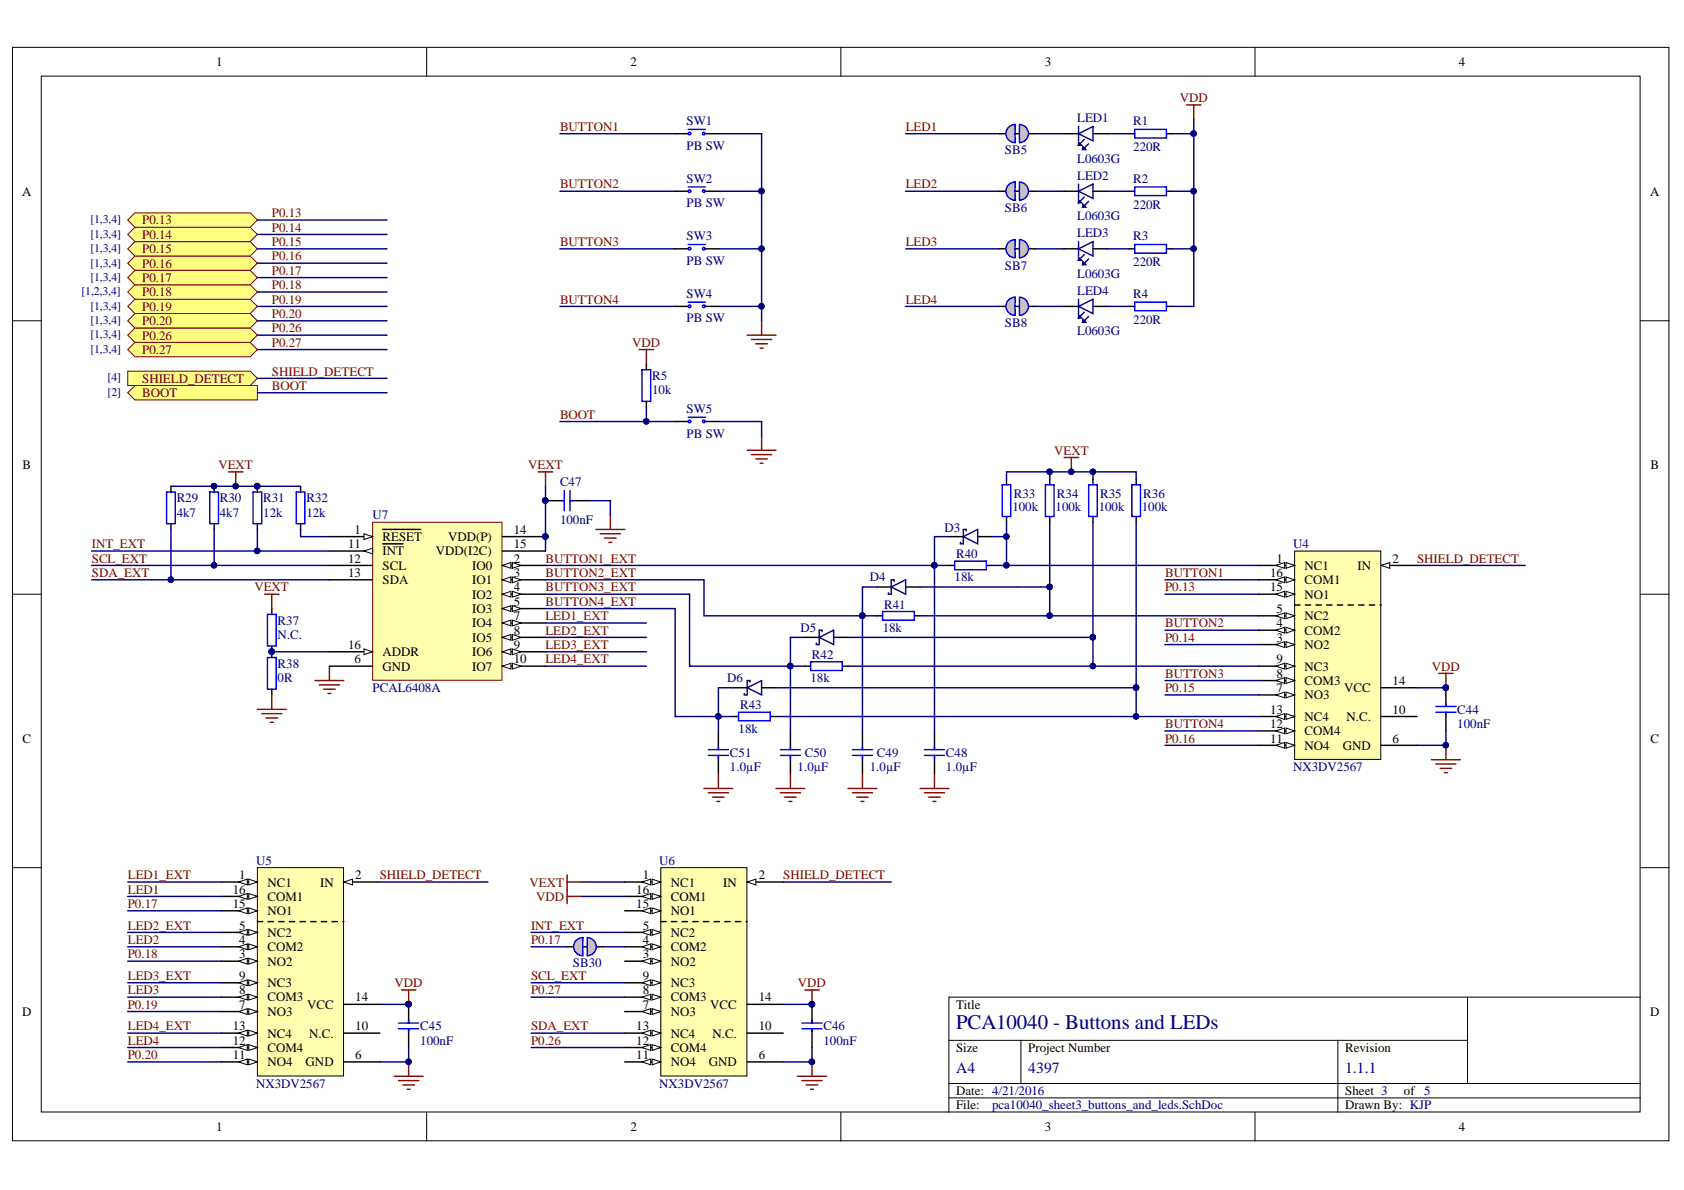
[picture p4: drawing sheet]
<svg xmlns="http://www.w3.org/2000/svg" width="297mm" height="210mm" viewBox="0 0 297 210" stroke-linecap="round" stroke-linejoin="round" font-family="sans-serif">
<defs><g id="words">
<text font-size="3.7" fill="#000080" x="168.6" y="181.4">PCA10040 - Buttons and LEDs</text>
<g font-size="2.7" fill="#000080">
<text x="168.6" y="189.2">A4</text>
<text x="181.4" y="189.2">4397</text>
<text x="237.3" y="189.2">1.1.1</text>
</g>
<g font-size="2.3">
<text x="38.1" y="11.7">1</text>
<text x="111.2" y="11.7">2</text>
<text x="184.3" y="11.7">3</text>
<text x="257.3" y="11.7">4</text>
<text x="3.9" y="34.5">A</text>
<text x="291.1" y="34.5">A</text>
<text x="4" y="82.8">B</text>
<text x="291.1" y="82.8">B</text>
<text x="62.5" y="94.2">1</text>
<text x="67.5" y="95.4">RESET</text>
<text x="79" y="95.4">VDD(P)</text>
<text x="90.6" y="94.2">14</text>
<text x="61.4" y="101.8">13</text>
<text x="61.4" y="99.2">12</text>
<text x="61.4" y="96.7">11</text>
<text x="67.5" y="100.5">SCL</text>
<text x="67.5" y="98">INT</text>
<text x="76.9" y="98">VDD(I2C)</text>
<text x="83.3" y="100.5">IO0</text>
<text x="90.6" y="96.7">15</text>
<text x="90.6" y="101.8">3</text>
<text x="90.6" y="99.2">2</text>
<text x="224" y="101.8">16</text>
<text x="225.2" y="99.2">1</text>
<text x="230.1" y="100.5">NC1</text>
<text x="239.4" y="100.5">IN</text>
<text x="245.6" y="99.2">2</text>
<text x="67.5" y="103.1">SDA</text>
<text x="83.3" y="105.6">IO2</text>
<text x="83.3" y="103.1">IO1</text>
<text x="90.6" y="106.9">5</text>
<text x="90.6" y="104.3">4</text>
<text x="224" y="104.3">15</text>
<text x="230.1" y="105.6">NO1</text>
<text x="230.1" y="103.1">COM1</text>
<text x="83.3" y="108.1">IO3</text>
<text x="83.3" y="113.2">IO5</text>
<text x="83.3" y="110.7">IO4</text>
<text x="90.6" y="111.9">8</text>
<text x="90.6" y="109.4">7</text>
<text x="225.2" y="113.2">3</text>
<text x="225.2" y="110.7">4</text>
<text x="225.2" y="108.1">5</text>
<text x="230.1" y="111.9">COM2</text>
<text x="230.1" y="109.4">NC2</text>
<text x="61.4" y="114.5">16</text>
<text x="62.5" y="117">6</text>
<text x="67.5" y="115.7">ADDR</text>
<text x="67.5" y="118.3">GND</text>
<text x="83.3" y="118.3">IO7</text>
<text x="83.3" y="115.7">IO6</text>
<text x="90.6" y="117">10</text>
<text x="90.6" y="114.5">9</text>
<text x="225.2" y="119.5">8</text>
<text x="225.2" y="117">9</text>
<text x="230.1" y="114.5">NO2</text>
<text x="230.1" y="118.3">NC3</text>
<text x="224" y="125.9">13</text>
<text x="225.2" y="122.1">7</text>
<text x="230.1" y="123.3">NO3</text>
<text x="230.1" y="120.8">COM3</text>
<text x="237.1" y="122.1">VCC</text>
<text x="245.6" y="125.9">10</text>
<text x="245.6" y="120.8">14</text>
<text x="4" y="131">C</text>
<text x="224" y="131">11</text>
<text x="224" y="128.4">12</text>
<text x="230.1" y="129.7">COM4</text>
<text x="230.1" y="127.1">NC4</text>
<text x="237.5" y="127.1">N.C.</text>
<text x="245.6" y="131">6</text>
<text x="291.1" y="131">C</text>
<text x="230.1" y="132.3">NO4</text>
<text x="236.8" y="132.3">GND</text>
<text x="42.2" y="155.1">1</text>
<text x="62.7" y="155.1">2</text>
<text x="113.4" y="155.1">1</text>
<text x="133.8" y="155.1">2</text>
<text x="41.1" y="160.2">15</text>
<text x="41.1" y="157.6">16</text>
<text x="47.2" y="156.4">NC1</text>
<text x="47.2" y="161.4">NO1</text>
<text x="47.2" y="158.9">COM1</text>
<text x="56.5" y="156.4">IN</text>
<text x="112.2" y="160.2">15</text>
<text x="112.2" y="157.6">16</text>
<text x="118.3" y="156.4">NC1</text>
<text x="118.3" y="161.4">NO1</text>
<text x="118.3" y="158.9">COM1</text>
<text x="127.6" y="156.4">IN</text>
<text x="42.2" y="166.5">4</text>
<text x="42.2" y="164">5</text>
<text x="47.2" y="167.8">COM2</text>
<text x="47.2" y="165.2">NC2</text>
<text x="113.4" y="166.5">4</text>
<text x="113.4" y="164">5</text>
<text x="118.3" y="167.8">COM2</text>
<text x="118.3" y="165.2">NC2</text>
<text x="42.2" y="169">3</text>
<text x="42.2" y="172.8">9</text>
<text x="47.2" y="170.3">NO2</text>
<text x="113.4" y="169">3</text>
<text x="113.4" y="172.8">9</text>
<text x="118.3" y="170.3">NO2</text>
<text x="3.9" y="179.2">D</text>
<text x="42.2" y="177.9">7</text>
<text x="42.2" y="175.4">8</text>
<text x="47.2" y="179.2">NO3</text>
<text x="47.2" y="176.6">COM3</text>
<text x="47.2" y="174.1">NC3</text>
<text x="54.2" y="177.9">VCC</text>
<text x="62.7" y="176.6">14</text>
<text x="113.4" y="177.9">7</text>
<text x="113.4" y="175.4">8</text>
<text x="118.3" y="179.2">NO3</text>
<text x="118.3" y="176.6">COM3</text>
<text x="118.3" y="174.1">NC3</text>
<text x="125.3" y="177.9">VCC</text>
<text x="133.8" y="176.6">14</text>
<text x="168.6" y="177.9">Title</text>
<text x="291.1" y="179.2">D</text>
<text x="41.1" y="184.3">12</text>
<text x="41.1" y="181.8">13</text>
<text x="47.2" y="185.6">COM4</text>
<text x="47.2" y="183">NC4</text>
<text x="54.5" y="183">N.C.</text>
<text x="62.7" y="181.8">10</text>
<text x="112.2" y="184.3">12</text>
<text x="112.2" y="181.8">13</text>
<text x="118.3" y="185.6">COM4</text>
<text x="118.3" y="183">NC4</text>
<text x="125.7" y="183">N.C.</text>
<text x="133.8" y="181.8">10</text>
<text x="168.6" y="185.6">Size</text>
<text x="181.4" y="185.6">Project Number</text>
<text x="237.3" y="185.6">Revision</text>
<text x="41.1" y="186.8">11</text>
<text x="47.2" y="188.1">NO4</text>
<text x="53.9" y="188.1">GND</text>
<text x="62.7" y="186.8">6</text>
<text x="112.2" y="186.8">11</text>
<text x="118.3" y="188.1">NO4</text>
<text x="125" y="188.1">GND</text>
<text x="133.8" y="186.8">6</text>
<text x="168.6" y="193.2">Date: 4/21/2016</text>
<text x="168.6" y="195.7">File:</text>
<text x="237.3" y="193.2">Sheet 3</text>
<text x="237.3" y="195.7">Drawn By: KJP</text>
<text x="247.6" y="193.2">of 5</text>
<text x="38.1" y="199.5">1</text>
<text x="111.2" y="199.5">2</text>
<text x="184.3" y="199.5">3</text>
<text x="257.3" y="199.5">4</text>
</g>
<g font-size="2.3" fill="#800000">
<text x="208.1" y="18">VDD</text>
<text x="98.8" y="23.1">BUTTON1</text>
<text x="159.8" y="23.1">LED1</text>
<text x="98.8" y="33.2">BUTTON2</text>
<text x="159.8" y="33.2">LED2</text>
<text x="25.1" y="39.6">P0.13</text>
<text x="48" y="38.3">P0.13</text>
<text x="48" y="40.8">P0.14</text>
<text x="25.1" y="47.2">P0.16</text>
<text x="25.1" y="44.7">P0.15</text>
<text x="25.1" y="42.1">P0.14</text>
<text x="48" y="43.4">P0.15</text>
<text x="48" y="45.9">P0.16</text>
<text x="98.8" y="43.4">BUTTON3</text>
<text x="159.8" y="43.4">LED3</text>
<text x="25.1" y="52.3">P0.18</text>
<text x="25.1" y="49.7">P0.17</text>
<text x="48" y="48.5">P0.17</text>
<text x="48" y="53.6">P0.19</text>
<text x="48" y="51">P0.18</text>
<text x="98.8" y="53.6">BUTTON4</text>
<text x="159.8" y="53.6">LED4</text>
<text x="25.1" y="54.8">P0.19</text>
<text x="25.1" y="59.9">P0.26</text>
<text x="25.1" y="57.4">P0.20</text>
<text x="48" y="58.6">P0.26</text>
<text x="48" y="56.1">P0.20</text>
<text x="25.1" y="62.4">P0.27</text>
<text x="48" y="61.2">P0.27</text>
<text x="111.5" y="61.2">VDD</text>
<text x="25.1" y="70">BOOT</text>
<text x="25.1" y="67.5">SHIELD_DETECT</text>
<text x="48" y="68.8">BOOT</text>
<text x="48" y="66.2">SHIELD_DETECT</text>
<text x="98.8" y="73.8">BOOT</text>
<text x="38.5" y="82.8">VEXT</text>
<text x="93.2" y="82.8">VEXT</text>
<text x="185.9" y="80.2">VEXT</text>
<text x="16.2" y="101.8">SDA_EXT</text>
<text x="16.2" y="99.2">SCL_EXT</text>
<text x="16.2" y="96.7">INT_EXT</text>
<text x="96.2" y="99.2">BUTTON1_EXT</text>
<text x="96.2" y="101.8">BUTTON2_EXT</text>
<text x="205.5" y="101.8">BUTTON1</text>
<text x="250" y="99.2">SHIELD_DETECT</text>
<text x="44.9" y="104.3">VEXT</text>
<text x="96.2" y="104.3">BUTTON3_EXT</text>
<text x="96.2" y="106.9">BUTTON4_EXT</text>
<text x="205.5" y="104.3">P0.13</text>
<text x="96.2" y="111.9">LED2_EXT</text>
<text x="96.2" y="109.4">LED1_EXT</text>
<text x="205.5" y="110.7">BUTTON2</text>
<text x="205.5" y="113.2">P0.14</text>
<text x="96.2" y="117">LED4_EXT</text>
<text x="96.2" y="114.5">LED3_EXT</text>
<text x="205.5" y="119.5">BUTTON3</text>
<text x="252.6" y="118.3">VDD</text>
<text x="205.5" y="122.1">P0.15</text>
<text x="205.5" y="128.4">BUTTON4</text>
<text x="205.5" y="131">P0.16</text>
<text x="22.5" y="155.1">LED1_EXT</text>
<text x="67" y="155.1">SHIELD_DETECT</text>
<text x="138.1" y="155.1">SHIELD_DETECT</text>
<text x="22.5" y="157.6">LED1</text>
<text x="22.5" y="160.2">P0.17</text>
<text x="93.4" y="156.4">VEXT</text>
<text x="94.6" y="158.9">VDD</text>
<text x="22.5" y="166.5">LED2</text>
<text x="22.5" y="164">LED2_EXT</text>
<text x="93.7" y="164">INT_EXT</text>
<text x="93.7" y="166.5">P0.17</text>
<text x="22.5" y="172.8">LED3_EXT</text>
<text x="22.5" y="169">P0.18</text>
<text x="93.7" y="172.8">SCL_EXT</text>
<text x="22.5" y="175.4">LED3</text>
<text x="22.5" y="177.9">P0.19</text>
<text x="69.6" y="174.1">VDD</text>
<text x="93.7" y="175.4">P0.27</text>
<text x="140.7" y="174.1">VDD</text>
<text x="22.5" y="184.3">LED4</text>
<text x="22.5" y="181.8">LED4_EXT</text>
<text x="93.7" y="181.8">SDA_EXT</text>
<text x="93.7" y="184.3">P0.26</text>
<text x="22.5" y="186.8">P0.20</text>
</g>
<g font-size="2.3" fill="#000080">
<text x="121.1" y="22.1">SW1</text>
<text x="190" y="21.5">LED1</text>
<text x="199.9" y="22.1">R1</text>
<text x="121.1" y="26.4">PB SW</text>
<text x="177.3" y="27.2">SB5</text>
<text x="190" y="28.7">L0603G</text>
<text x="199.9" y="26.7">220R</text>
<text x="121.1" y="32.2">SW2</text>
<text x="190" y="31.7">LED2</text>
<text x="199.9" y="32.2">R2</text>
<text x="121.1" y="36.5">PB SW</text>
<text x="177.3" y="37.4">SB6</text>
<text x="190" y="38.8">L0603G</text>
<text x="190" y="41.9">LED3</text>
<text x="199.9" y="36.8">220R</text>
<text x="121.1" y="42.4">SW3</text>
<text x="121.1" y="46.7">PB SW</text>
<text x="177.3" y="47.6">SB7</text>
<text x="199.9" y="42.4">R3</text>
<text x="199.9" y="46.9">220R</text>
<text x="121.1" y="52.5">SW4</text>
<text x="190" y="49">L0603G</text>
<text x="190" y="52">LED4</text>
<text x="199.9" y="52.5">R4</text>
<text x="121.1" y="56.9">PB SW</text>
<text x="177.3" y="57.7">SB8</text>
<text x="190" y="59.1">L0603G</text>
<text x="199.9" y="57.1">220R</text>
<text x="115" y="67">R5</text>
<text x="115" y="69.5">10k</text>
<text x="121.1" y="72.8">SW5</text>
<text x="121.1" y="77.2">PB SW</text>
<text x="31.2" y="88.6">R29</text>
<text x="38.8" y="88.6">R30</text>
<text x="46.4" y="88.6">R31</text>
<text x="54" y="88.6">R32</text>
<text x="98.8" y="85.8">C47</text>
<text x="178.8" y="87.8">R33</text>
<text x="186.4" y="87.8">R34</text>
<text x="194.1" y="87.8">R35</text>
<text x="201.7" y="87.8">R36</text>
<text x="31.2" y="91.1">4k7</text>
<text x="38.8" y="91.1">4k7</text>
<text x="46.4" y="91.1">12k</text>
<text x="54" y="91.1">12k</text>
<text x="65.7" y="91.6">U7</text>
<text x="98.8" y="92.4">100nF</text>
<text x="166.6" y="93.9">D3</text>
<text x="178.6" y="90.1">100k</text>
<text x="186.2" y="90.1">100k</text>
<text x="193.8" y="90.1">100k</text>
<text x="201.4" y="90.1">100k</text>
<text x="168.6" y="98.5">R40</text>
<text x="228.1" y="96.7">U4</text>
<text x="153.4" y="102.6">D4</text>
<text x="156" y="107.4">R41</text>
<text x="168.4" y="102.6">18k</text>
<text x="49" y="110.2">R37</text>
<text x="49" y="112.7">N.C.</text>
<text x="141.2" y="111.4">D5</text>
<text x="155.7" y="111.4">18k</text>
<text x="49" y="117.8">R38</text>
<text x="143.2" y="116.2">R42</text>
<text x="49" y="120.3">0R</text>
<text x="65.7" y="122.1">PCAL6408A</text>
<text x="128.3" y="120.3">D6</text>
<text x="130.5" y="125.1">R43</text>
<text x="143" y="120.3">18k</text>
<text x="257.1" y="125.9">C44</text>
<text x="130.3" y="129.2">18k</text>
<text x="257.1" y="128.4">100nF</text>
<text x="128.8" y="133.5">C51</text>
<text x="128.8" y="136.1">1.0µF</text>
<text x="140.7" y="136.1">1.0µF</text>
<text x="142" y="133.5">C50</text>
<text x="153.4" y="136.1">1.0µF</text>
<text x="154.7" y="133.5">C49</text>
<text x="166.9" y="133.5">C48</text>
<text x="166.9" y="136.1">1.0µF</text>
<text x="228.1" y="136.1">NX3DV2567</text>
<text x="45.2" y="152.5">U5</text>
<text x="116.3" y="152.5">U6</text>
<text x="101.1" y="170.6">SB30</text>
<text x="74.1" y="181.8">C45</text>
<text x="74.1" y="184.3">100nF</text>
<text x="145.3" y="181.8">C46</text>
<text x="145.3" y="184.3">100nF</text>
<text x="45.2" y="191.9">NX3DV2567</text>
<text x="116.3" y="191.9">NX3DV2567</text>
<text x="175" y="195.7">pca10040_sheet3_buttons_and_leds.SchDoc</text>
</g>
<g font-size="2.1" fill="#000080">
<text x="15.9" y="39.4">[1,3,4]</text>
<text x="15.9" y="41.9">[1,3,4]</text>
<text x="15.9" y="44.4">[1,3,4]</text>
<text x="15.9" y="47">[1,3,4]</text>
<text x="14.4" y="52.1">[1,2,3,4]</text>
<text x="15.9" y="49.6">[1,3,4]</text>
<text x="15.9" y="54.6">[1,3,4]</text>
<text x="15.9" y="57.2">[1,3,4]</text>
<text x="15.9" y="59.7">[1,3,4]</text>
<text x="15.9" y="62.2">[1,3,4]</text>
<text x="19" y="69.8">[2]</text>
<text x="19" y="67.3">[4]</text>
</g>
</g></defs>
<g fill="#fff" stroke="#000" stroke-width=".18">
<path d="M2.2 8.4h292.2v192.8h-292.2z"/>
<path d="M7.3 13.4h282v182.7h-282z"/>
</g>
<g fill="none" stroke="#000" stroke-width=".18">
<path d="M75.3 8.4v5M148.3 8.4v5M221.4 8.4v5M2.2 56.6h5.1M289.3 56.6h5.1M2.2 104.8h5.1M289.3 104.8h5.1M2.2 153h5.1M289.3 153h5.1M258.9 175.9v15.2M289.3 175.9h-121.9v20.3M75.3 196.2v5.1"/>
<path d="M148.3 196.2v5.1M167.4 193.7h121.9M167.4 183.5h91.5M167.4 191.1h121.9M180.1 183.5v7.6M221.4 196.2v5.1M236 183.5v12.7"/>
</g>
<path d="M131.8 59.1h5.1M132.6 59.9h3.5M134.3 56.6v2.5M112.7 61.7h2.6M114 61.7v2.5M131.8 79.4h5.1M133.3 60.6h2.1M134.1 61.4h.5M134.3 76.9v2.5M132.6 80.2h3.5M133.3 81h2.1M134.1 81.7h.5" fill="none" stroke="#800000" stroke-width=".25"/>
<path d="M176.3 33.7h6.3M199.1 33.7h1.1M199.1 23.6h1.1M205.7 33.7h1.1M205.7 23.6h1.1" fill="none" stroke="#000" stroke-width=".25"/>
<path d="M200.2 33h5.5v1.5h-5.5zM200.2 22.8h5.5v1.5h-5.5z" fill="none" stroke="#00f" stroke-width=".25"/>
<g fill="#c0c0c0" stroke="#00f" stroke-width=".25">
<path d="M179.8 32.1v3.2a1.6 1.6 0 0 0 1.6-1.6 1.6 1.6 0 0 0-1.6-1.6zM179.8 33.7v1.6z" fill-rule="evenodd"/>
<path d="M177.9 32.6a1.6 1.6 0 0 0-.3 1.7 1.6 1.6 0 0 0 1.5 1v-3.2l-.5 .1zM179.1 32.1l-.1 1.6z" fill-rule="evenodd"/>
</g>
<path d="M159.7 23.6h16.6M159.7 33.7h16.6" fill="none" stroke="#000080" stroke-width=".25"/>
<path d="M209.3 18.5h2.5M210.6 18.5v2.5" fill="none" stroke="#800000" stroke-width=".25"/>
<g fill="#ffff80" stroke="#800000" stroke-width=".18">
<path d="M22.5 69.3l1.3-1.3h21.6v2.5h-21.6z" fill-rule="evenodd"/>
<path d="M22.5 46.4l1.3-1.2h20.3l1.3 1.2-1.3 1.3h-20.3z" fill-rule="evenodd"/>
<path d="M22.5 54l1.3-1.2h20.3l1.3 1.2-1.3 1.3h-20.3z" fill-rule="evenodd"/>
<path d="M22.5 43.9l1.3-1.3h20.3l1.3 1.3-1.3 1.3h-20.3z" fill-rule="evenodd"/>
<path d="M22.5 51.5l1.3-1.3h20.3l1.3 1.3-1.3 1.3h-20.3z" fill-rule="evenodd"/>
<path d="M22.5 49l1.3-1.3h20.3l1.3 1.3-1.3 1.2h-20.3z" fill-rule="evenodd"/>
</g>
<path d="M176.3 43.9h6.3M199.1 43.9h1.1M205.7 43.9h1.1" fill="none" stroke="#000" stroke-width=".25"/>
<path d="M200.2 43.1h5.5v1.6h-5.5z" fill="none" stroke="#00f" stroke-width=".25"/>
<g fill="#c0c0c0" stroke="#00f" stroke-width=".25">
<path d="M179.8 42.3v3.2a1.6 1.6 0 0 0 1.6-1.6 1.6 1.6 0 0 0-1.6-1.6zM179.8 43.9v1.6z" fill-rule="evenodd"/>
<path d="M177.9 42.7a1.6 1.6 0 0 0-.3 1.8 1.6 1.6 0 0 0 1.5 1v-3.2h-.5zM179.1 42.3l-.1 1.6z" fill-rule="evenodd"/>
</g>
<path d="M159.7 43.9h16.6" fill="none" stroke="#000080" stroke-width=".25"/>
<path d="M176.3 54h6.3M199.1 54h1.1M205.7 54h1.1" fill="none" stroke="#000" stroke-width=".25"/>
<path d="M200.2 53.3h5.5v1.5h-5.5z" fill="none" stroke="#00f" stroke-width=".25"/>
<g fill="#c0c0c0" stroke="#00f" stroke-width=".25">
<path d="M179.8 52.4v3.2a1.6 1.6 0 0 0 1.6-1.6 1.6 1.6 0 0 0-1.6-1.6zM179.8 54v1.6z" fill-rule="evenodd"/>
<path d="M177.9 52.9a1.6 1.6 0 0 0-.3 1.7 1.6 1.6 0 0 0 1.5 1v-3.2l-.5 .1zM179.1 52.4l-.1 1.6z" fill-rule="evenodd"/>
</g>
<path d="M159.7 54h16.6" fill="none" stroke="#000080" stroke-width=".25"/>
<path d="M176.3 23.6h6.3" fill="none" stroke="#000" stroke-width=".25"/>
<g fill="#c0c0c0" stroke="#00f" stroke-width=".25">
<path d="M179.8 22v3.2a1.6 1.6 0 0 0 1.6-1.6 1.6 1.6 0 0 0-1.6-1.6zM179.8 23.6v1.6z" fill-rule="evenodd"/>
<path d="M177.9 22.4a1.6 1.6 0 0 0-.3 1.8 1.6 1.6 0 0 0 1.5 1v-3.2h-.5zM179.1 22l-.1 1.6z" fill-rule="evenodd"/>
</g>
<g fill="none" stroke="#000080" stroke-width=".25">
<path d="M98.8 33.7h20.3M98.8 23.6h20.3M126.7 33.7h7.6M182.6 33.7h5.1M182.6 23.6h5.1M195.3 33.7h3.8M195.3 23.6h3.8M210.6 21v2.6h-3.8M210.6 23.6v10.1h-3.8M210.6 33.7v10.2h-3.8M45.4 43.9h22.9M45.4 54h22.9"/>
<path d="M45.4 46.4h22.9M45.4 49h22.9M45.4 51.5h22.9M98.8 43.9h20.3M98.8 54h20.3M126.7 43.9h7.6M126.7 54h7.6M182.6 43.9h5.1M182.6 54h5.1M195.3 43.9h3.8M210.6 43.9v10.1h-3.8M45.4 69.3h22.9"/>
<path d="M114 71.8v2.6M126.7 74.4h7.6v2.5"/>
</g>
<g fill="#000080" stroke="#000080" stroke-width=".18">
<circle cx="134.3" cy="33.7" r=".48"/>
<circle cx="134.3" cy="43.9" r=".48"/>
<circle cx="134.3" cy="54" r=".48"/>
<circle cx="210.5" cy="23.6" r=".49"/>
<circle cx="210.5" cy="33.7" r=".49"/>
<circle cx="210.5" cy="43.9" r=".49"/>
<circle cx="114" cy="74.3" r=".48"/>
</g>
<path d="M22.5 65.5h21.6l1.3 1.2-1.3 1.3h-21.6z" fill-rule="evenodd" fill="#ffff80" stroke="#800000" stroke-width=".18"/>
<path d="M45.4 66.7h22.9" fill="none" stroke="#000080" stroke-width=".25"/>
<g fill="#ffff80" stroke="#800000" stroke-width=".18">
<path d="M22.5 61.7l1.3-1.3h20.3l1.3 1.3-1.3 1.2h-20.3z" fill-rule="evenodd"/>
<path d="M22.5 59.1l1.3-1.2h20.3l1.3 1.2-1.3 1.3h-20.3z" fill-rule="evenodd"/>
</g>
<g fill="none" stroke="#000080" stroke-width=".25">
<path d="M45.4 59.1h22.9M45.4 61.7h22.9M30.2 85.8h22.8M30.2 93.4v8.9M37.8 93.4v6.3M45.4 93.4v3.8M53 93.4v1.3h5.1M103.8 88.3h3.9v2.6M47.9 115h10.2M96.2 109.9h17.8M96.2 112.4h17.8M96.2 115h17.8"/>
<path d="M96.2 117.5h17.8"/>
</g>
<g fill="none" stroke="#000" stroke-width=".25">
<path d="M114 64.2v1M114 70.8v1M30.2 85.8v1M30.2 92.4v1M37.8 85.8v1M37.8 92.4v1M45.4 85.8v1M45.4 92.4v1M53 85.8v1M53 92.4v1M96.2 88.3h3.3M100.5 88.3h3.3"/>
<path d="M47.9 107.4v1M47.9 114v2M47.9 121.6v1"/>
</g>
<path d="M113.2 65.2h1.6v5.6h-1.6zM29.4 86.8h1.5v5.6h-1.5zM37 86.8h1.5v5.6h-1.5zM44.6 86.8h1.6v5.6h-1.6zM52.3 86.8h1.5v5.6h-1.5zM99 88.3h.5M99.5 86.5v3.6M100.5 86.5v3.6M100.5 88.3h.5M47.2 108.4h1.5v5.6h-1.5zM47.2 116h1.5v5.6h-1.5z" fill="none" stroke="#00f" stroke-width=".25"/>
<g fill="#000080" stroke="#000080" stroke-width=".18">
<circle cx="96.2" cy="88.3" r=".49"/>
<circle cx="37.7" cy="85.7" r=".48"/>
<circle cx="45.4" cy="85.7" r=".49"/>
<circle cx="41.6" cy="85.7" r=".48"/>
<circle cx="45.4" cy="97.2" r=".49"/>
<circle cx="37.7" cy="99.7" r=".48"/>
<circle cx="30.1" cy="102.2" r=".48"/>
<circle cx="47.9" cy="114.9" r=".48"/>
</g>
<g fill="none" stroke="#800000" stroke-width=".25">
<path d="M40.3 83.2h2.6M41.6 83.2v2.6M95 83.2h2.5M96.2 83.2v2.6M105.1 93.4h5.1M105.9 94.2h3.5M106.6 94.9h2.1M107.4 95.7h.5M107.7 90.9v2.5M46.7 104.8h2.5M47.9 104.8v2.6M58.1 117.5v2.5"/>
<path d="M45.4 125.1h5.1M46.2 125.9h3.5M46.9 126.6h2.1M47.7 127.4h.5M47.9 122.6v2.5M55.6 120h5M56.3 120.8h3.6M57.1 121.6h2M57.8 122.3h.6"/>
</g>
<g fill="#ffff80" stroke="#800000" stroke-width=".18">
<path d="M22.5 41.4l1.3-1.3h20.3l1.3 1.3-1.3 1.2h-20.3z" fill-rule="evenodd"/>
<path d="M22.5 38.8l1.3-1.3h20.3l1.3 1.3-1.3 1.3h-20.3z" fill-rule="evenodd"/>
</g>
<path d="M45.4 38.8h22.9M45.4 41.4h22.9" fill="none" stroke="#000080" stroke-width=".25"/>
<path d="M22.5 56.6l1.3-1.3h20.3l1.3 1.3-1.3 1.3h-20.3z" fill-rule="evenodd" fill="#ffff80" stroke="#800000" stroke-width=".18"/>
<path d="M45.4 56.6h22.9" fill="none" stroke="#000080" stroke-width=".25"/>
<path d="M228.4 97.2h15.2v36.8h-15.2z" fill="#ffffb0" stroke="#000" stroke-width=".18"/>
<path d="M222 99.7h6.4" fill="none" stroke="#000" stroke-width=".25"/>
<path d="M226.8 99.2l1.6 .5-1.6 .5z" fill="#fff"/>
<path d="M226.8 99.2l1.6 .5-1.6 .5z" fill="none" stroke="#000" stroke-width=".18"/>
<path d="M225.1 99.7l1.5-.5v1z" fill="#fff"/>
<path d="M225.1 99.7l1.5-.5v1z" fill="none" stroke="#000" stroke-width=".18"/>
<path d="M243.6 99.7h6.4" fill="none" stroke="#000" stroke-width=".25"/>
<path d="M243.6 99.7l1.5-.5v1z" fill="#fff"/>
<path d="M243.6 99.7l1.5-.5v1z" fill="none" stroke="#000" stroke-width=".18"/>
<path d="M222 113.7h6.4" fill="none" stroke="#000" stroke-width=".25"/>
<path d="M226.8 113.2l1.6 .5-1.6 .5z" fill="#fff"/>
<path d="M226.8 113.2l1.6 .5-1.6 .5z" fill="none" stroke="#000" stroke-width=".18"/>
<path d="M225.1 113.7l1.5-.5v1z" fill="#fff"/>
<path d="M225.1 113.7l1.5-.5v1z" fill="none" stroke="#000" stroke-width=".18"/>
<path d="M222 111.2h6.4" fill="none" stroke="#000" stroke-width=".25"/>
<path d="M226.8 110.7l1.6 .5-1.6 .5z" fill="#fff"/>
<path d="M226.8 110.7l1.6 .5-1.6 .5z" fill="none" stroke="#000" stroke-width=".18"/>
<path d="M225.1 111.2l1.5-.5v1z" fill="#fff"/>
<path d="M225.1 111.2l1.5-.5v1z" fill="none" stroke="#000" stroke-width=".18"/>
<path d="M222 108.6h6.4" fill="none" stroke="#000" stroke-width=".25"/>
<path d="M226.8 108.1l1.6 .5-1.6 .5z" fill="#fff"/>
<path d="M226.8 108.1l1.6 .5-1.6 .5z" fill="none" stroke="#000" stroke-width=".18"/>
<path d="M225.1 108.6l1.5-.5v1z" fill="#fff"/>
<path d="M225.1 108.6l1.5-.5v1z" fill="none" stroke="#000" stroke-width=".18"/>
<path d="M222 122.6h6.4M243.6 131.5h6.4" fill="none" stroke="#000" stroke-width=".25"/>
<path d="M226.8 122.1l1.6 .5-1.6 .5z" fill="#fff"/>
<path d="M226.8 122.1l1.6 .5-1.6 .5z" fill="none" stroke="#000" stroke-width=".18"/>
<path d="M225.1 122.6l1.5-.5v1z" fill="#fff"/>
<path d="M225.1 122.6l1.5-.5v1z" fill="none" stroke="#000" stroke-width=".18"/>
<path d="M222 120h6.4" fill="none" stroke="#000" stroke-width=".25"/>
<path d="M226.8 119.5l1.6 .5-1.6 .6z" fill="#fff"/>
<path d="M226.8 119.5l1.6 .5-1.6 .6z" fill="none" stroke="#000" stroke-width=".18"/>
<path d="M225.1 120l1.5-.5v1.1z" fill="#fff"/>
<path d="M225.1 120l1.5-.5v1.1z" fill="none" stroke="#000" stroke-width=".18"/>
<path d="M222 117.5h6.4" fill="none" stroke="#000" stroke-width=".25"/>
<path d="M226.8 117l1.6 .5-1.6 .5z" fill="#fff"/>
<path d="M226.8 117l1.6 .5-1.6 .5z" fill="none" stroke="#000" stroke-width=".18"/>
<path d="M225.1 117.5l1.5-.5v1z" fill="#fff"/>
<path d="M225.1 117.5l1.5-.5v1z" fill="none" stroke="#000" stroke-width=".18"/>
<path d="M222 131.5h6.4M243.6 126.4h6.4" fill="none" stroke="#000" stroke-width=".25"/>
<path d="M226.8 131l1.6 .5-1.6 .5z" fill="#fff"/>
<path d="M226.8 131l1.6 .5-1.6 .5z" fill="none" stroke="#000" stroke-width=".18"/>
<path d="M225.1 131.5l1.5-.5v1z" fill="#fff"/>
<path d="M225.1 131.5l1.5-.5v1z" fill="none" stroke="#000" stroke-width=".18"/>
<path d="M222 128.9h6.4" fill="none" stroke="#000" stroke-width=".25"/>
<path d="M226.8 128.4l1.6 .5-1.6 .5z" fill="#fff"/>
<path d="M226.8 128.4l1.6 .5-1.6 .5z" fill="none" stroke="#000" stroke-width=".18"/>
<path d="M225.1 128.9l1.5-.5v1z" fill="#fff"/>
<path d="M225.1 128.9l1.5-.5v1z" fill="none" stroke="#000" stroke-width=".18"/>
<path d="M222 126.4h6.4" fill="none" stroke="#000" stroke-width=".25"/>
<path d="M226.8 125.9l1.6 .5-1.6 .5z" fill="#fff"/>
<path d="M226.8 125.9l1.6 .5-1.6 .5z" fill="none" stroke="#000" stroke-width=".18"/>
<path d="M225.1 126.4l1.5-.5v1z" fill="#fff"/>
<path d="M225.1 126.4l1.5-.5v1z" fill="none" stroke="#000" stroke-width=".18"/>
<path d="M222 104.8h6.4M243.6 121.3h6.4" fill="none" stroke="#000" stroke-width=".25"/>
<path d="M226.8 104.3l1.6 .5-1.6 .5z" fill="#fff"/>
<path d="M226.8 104.3l1.6 .5-1.6 .5z" fill="none" stroke="#000" stroke-width=".18"/>
<path d="M225.1 104.8l1.5-.5v1z" fill="#fff"/>
<path d="M225.1 104.8l1.5-.5v1z" fill="none" stroke="#000" stroke-width=".18"/>
<path d="M222 102.3h6.4" fill="none" stroke="#000" stroke-width=".25"/>
<path d="M226.8 101.8l1.6 .5-1.6 .5z" fill="#fff"/>
<path d="M226.8 101.8l1.6 .5-1.6 .5z" fill="none" stroke="#000" stroke-width=".18"/>
<path d="M225.1 102.3l1.5-.5v1z" fill="#fff"/>
<path d="M225.1 102.3l1.5-.5v1z" fill="none" stroke="#000" stroke-width=".18"/>
<path d="M228.4 106.7h15.2" fill="none" stroke="#000" stroke-width=".25" stroke-dasharray=".9 .9"/>
<g fill="none" stroke="#000" stroke-width=".25">
<path d="M167.4 94.7h2.5M172.5 94.7h2.5M142 112.4h2.5M147 112.4h2.6M154.7 103.5h2.5M159.7 103.5h2.6M126.7 128.9v3.3M126.7 133.2v3.3M129.3 121.3h2.5M134.3 121.3h2.6M139.4 128.9v3.3M139.4 133.2v3.3"/>
<path d="M152.1 128.9v3.3M152.1 133.2v3.3M164.8 128.9v3.3M164.8 133.2v3.3M255 121.3v3.3M255 125.6v3.3"/>
</g>
<g fill="#000080" stroke="#000080" stroke-width=".18">
<circle cx="255" cy="121.3" r=".48"/>
<circle cx="255" cy="131.4" r=".48"/>
<circle cx="188.9" cy="83.2" r=".48"/>
<circle cx="185.1" cy="83.2" r=".48"/>
<circle cx="192.8" cy="83.2" r=".48"/>
<circle cx="164.8" cy="99.7" r=".48"/>
<circle cx="177.5" cy="94.6" r=".48"/>
<circle cx="185.1" cy="108.6" r=".48"/>
<circle cx="185.1" cy="103.5" r=".48"/>
<circle cx="192.8" cy="117.5" r=".48"/>
<circle cx="192.8" cy="112.4" r=".48"/>
<circle cx="126.7" cy="126.4" r=".48"/>
<circle cx="200.4" cy="121.3" r=".48"/>
<circle cx="152.1" cy="108.6" r=".48"/>
<circle cx="139.4" cy="117.5" r=".48"/>
<circle cx="177.5" cy="99.7" r=".48"/>
<circle cx="200.4" cy="126.4" r=".48"/>
</g>
<g fill="none" stroke="#00f" stroke-width=".25">
<path d="M124.9 133.2h3.6M124.9 132.2h3.6M126.7 131.7v.5M126.7 133.2v.5M137.6 133.2h3.6M137.6 132.2h3.6M139.4 131.7v.5M139.4 133.2v.5M150.3 133.2h3.6M150.3 132.2h3.6M152.1 131.7v.5M152.1 133.2v.5"/>
<path d="M163.1 133.2h3.5M163.1 132.2h3.5M164.8 131.7v.5M164.8 133.2v.5M253.3 124.6h3.5M253.3 125.6h3.5M255 124.1v.5M255 125.6v.5"/>
</g>
<g fill="none" stroke="#800000" stroke-width=".25">
<path d="M187.7 80.7h2.5M189 80.7v2.5M253.8 118.8h2.5M255 118.8v2.5M124.2 139.1h5.1M124.9 139.8h3.6M126.7 136.5v2.6M136.9 139.1h5.1M137.6 139.8h3.6M139.4 136.5v2.6M149.6 139.1h5.1M150.3 139.8h3.6"/>
<path d="M152.1 136.5v2.6M162.3 139.1h5.1M163.1 139.8h3.5M164.8 136.5v2.6M252.5 134h5.1M253.3 134.8h3.5M254 135.5h2.1M254.8 136.3h.5M255 131.5v2.5M125.7 140.6h2M126.5 141.4h.5M138.4 140.6h2"/>
<path d="M139.2 141.4h.5M151.1 140.6h2M151.9 141.4h.5M163.8 140.6h2M164.6 141.4h.5"/>
</g>
<g fill="none" stroke="#000080" stroke-width=".25">
<path d="M96.2 99.7h68.6v29.2M167.4 94.7h-2.6v5h2.6M175 94.7h2.5M177.5 99.7h44.5M185.2 83.2v1.3M192.8 83.2v1.3M192.8 92.1v20.3M200.4 92.1v29.2M250 99.7h19M96.2 107.4h22.9v19h7.6v2.5M96.2 104.8h25.4v12.7h20.4M96.2 102.3h28v6.3h30.5"/>
<path d="M142 112.4h-2.6v16.5M149.6 112.4h43.2M154.7 103.5h-2.6v25.4M162.3 103.5h17.1M185.2 103.5v5.1h-22.9M185.2 108.6h36.8M192.8 112.4v5.1h-43.2M192.8 117.5h29.2M205.5 102.3h16.5M205.5 104.8h16.5M205.5 111.2h16.5M205.5 113.7h16.5"/>
<path d="M129.3 121.3h-2.6v5.1h2.6M136.9 121.3h61.6M200.4 126.4h21.6M205.5 120h16.5M205.5 122.6h16.5M205.5 128.9h16.5M205.5 131.5h16.5M250 121.3h5M255 128.9v2.6h-5"/>
</g>
<path d="M169.9 94.7l2.6-1.3v2.5zM170.4 93.6v-.2h-.5v2.5h-.5v-.2M144.5 112.4l2.5-1.2v2.5zM145 111.4v-.2h-.5v2.5h-.5v-.3M157.2 103.5l2.5-1.2v2.5zM157.7 102.5v-.2h-.5v2.5h-.5v-.2M131.8 121.3l2.5-1.3v2.6zM132.3 120.3v-.3h-.5v2.6h-.5v-.3" fill="none" stroke="#11037f" stroke-width=".25"/>
<path d="M45.4 153h15.2v36.8h-15.2z" fill="#ffffb0" stroke="#000" stroke-width=".18"/>
<path d="M39 155.6h6.4" fill="none" stroke="#000" stroke-width=".25"/>
<path d="M43.9 155.1l1.5 .5-1.5 .5z" fill="#fff"/>
<path d="M43.9 155.1l1.5 .5-1.5 .5z" fill="none" stroke="#000" stroke-width=".18"/>
<path d="M42.1 155.6l1.5-.5v1z" fill="#fff"/>
<path d="M42.1 155.6l1.5-.5v1z" fill="none" stroke="#000" stroke-width=".18"/>
<path d="M60.6 155.6h6.4" fill="none" stroke="#000" stroke-width=".25"/>
<path d="M60.6 155.6l1.6-.5v1z" fill="#fff"/>
<path d="M60.6 155.6l1.6-.5v1z" fill="none" stroke="#000" stroke-width=".18"/>
<path d="M39 169.5h6.4" fill="none" stroke="#000" stroke-width=".25"/>
<path d="M43.9 169l1.5 .5-1.5 .5z" fill="#fff"/>
<path d="M43.9 169l1.5 .5-1.5 .5z" fill="none" stroke="#000" stroke-width=".18"/>
<path d="M42.1 169.5l1.5-.5v1z" fill="#fff"/>
<path d="M42.1 169.5l1.5-.5v1z" fill="none" stroke="#000" stroke-width=".18"/>
<path d="M39 167h6.4" fill="none" stroke="#000" stroke-width=".25"/>
<path d="M43.9 166.5l1.5 .5-1.5 .5z" fill="#fff"/>
<path d="M43.9 166.5l1.5 .5-1.5 .5z" fill="none" stroke="#000" stroke-width=".18"/>
<path d="M42.1 167l1.5-.5v1z" fill="#fff"/>
<path d="M42.1 167l1.5-.5v1z" fill="none" stroke="#000" stroke-width=".18"/>
<path d="M39 164.5h6.4" fill="none" stroke="#000" stroke-width=".25"/>
<path d="M43.9 164l1.5 .5-1.5 .5z" fill="#fff"/>
<path d="M43.9 164l1.5 .5-1.5 .5z" fill="none" stroke="#000" stroke-width=".18"/>
<path d="M42.1 164.5l1.5-.5v1z" fill="#fff"/>
<path d="M42.1 164.5l1.5-.5v1z" fill="none" stroke="#000" stroke-width=".18"/>
<path d="M39 178.4h6.4M60.6 187.3h6.4" fill="none" stroke="#000" stroke-width=".25"/>
<path d="M43.9 177.9l1.5 .5-1.5 .5z" fill="#fff"/>
<path d="M43.9 177.9l1.5 .5-1.5 .5z" fill="none" stroke="#000" stroke-width=".18"/>
<path d="M42.1 178.4l1.5-.5v1z" fill="#fff"/>
<path d="M42.1 178.4l1.5-.5v1z" fill="none" stroke="#000" stroke-width=".18"/>
<path d="M39 175.9h6.4" fill="none" stroke="#000" stroke-width=".25"/>
<path d="M43.9 175.4l1.5 .5-1.5 .5z" fill="#fff"/>
<path d="M43.9 175.4l1.5 .5-1.5 .5z" fill="none" stroke="#000" stroke-width=".18"/>
<path d="M42.1 175.9l1.5-.5v1z" fill="#fff"/>
<path d="M42.1 175.9l1.5-.5v1z" fill="none" stroke="#000" stroke-width=".18"/>
<path d="M39 173.3h6.4" fill="none" stroke="#000" stroke-width=".25"/>
<path d="M43.9 172.8l1.5 .5-1.5 .6z" fill="#fff"/>
<path d="M43.9 172.8l1.5 .5-1.5 .6z" fill="none" stroke="#000" stroke-width=".18"/>
<path d="M42.1 173.3l1.5-.5v1.1z" fill="#fff"/>
<path d="M42.1 173.3l1.5-.5v1.1z" fill="none" stroke="#000" stroke-width=".18"/>
<path d="M39 187.3h6.4M60.6 182.2h6.4" fill="none" stroke="#000" stroke-width=".25"/>
<path d="M43.9 186.8l1.5 .5-1.5 .5z" fill="#fff"/>
<path d="M43.9 186.8l1.5 .5-1.5 .5z" fill="none" stroke="#000" stroke-width=".18"/>
<path d="M42.1 187.3l1.5-.5v1z" fill="#fff"/>
<path d="M42.1 187.3l1.5-.5v1z" fill="none" stroke="#000" stroke-width=".18"/>
<path d="M39 184.8h6.4" fill="none" stroke="#000" stroke-width=".25"/>
<path d="M43.9 184.3l1.5 .5-1.5 .5z" fill="#fff"/>
<path d="M43.9 184.3l1.5 .5-1.5 .5z" fill="none" stroke="#000" stroke-width=".18"/>
<path d="M42.1 184.8l1.5-.5v1z" fill="#fff"/>
<path d="M42.1 184.8l1.5-.5v1z" fill="none" stroke="#000" stroke-width=".18"/>
<path d="M39 182.2h6.4" fill="none" stroke="#000" stroke-width=".25"/>
<path d="M43.9 181.7l1.5 .5-1.5 .5z" fill="#fff"/>
<path d="M43.9 181.7l1.5 .5-1.5 .5z" fill="none" stroke="#000" stroke-width=".18"/>
<path d="M42.1 182.2l1.5-.5v1z" fill="#fff"/>
<path d="M42.1 182.2l1.5-.5v1z" fill="none" stroke="#000" stroke-width=".18"/>
<path d="M39 160.7h6.4M60.6 177.2h6.4" fill="none" stroke="#000" stroke-width=".25"/>
<path d="M43.9 160.1l1.5 .6-1.5 .5z" fill="#fff"/>
<path d="M43.9 160.1l1.5 .6-1.5 .5z" fill="none" stroke="#000" stroke-width=".18"/>
<path d="M42.1 160.7l1.5-.6v1.1z" fill="#fff"/>
<path d="M42.1 160.7l1.5-.6v1.1z" fill="none" stroke="#000" stroke-width=".18"/>
<path d="M39 158.1h6.4" fill="none" stroke="#000" stroke-width=".25"/>
<path d="M43.9 157.6l1.5 .5-1.5 .5z" fill="#fff"/>
<path d="M43.9 157.6l1.5 .5-1.5 .5z" fill="none" stroke="#000" stroke-width=".18"/>
<path d="M42.1 158.1l1.5-.5v1z" fill="#fff"/>
<path d="M42.1 158.1l1.5-.5v1z" fill="none" stroke="#000" stroke-width=".18"/>
<path d="M45.4 162.6h15.2" fill="none" stroke="#000" stroke-width=".25" stroke-dasharray=".9 .9"/>
<path d="M116.6 153h15.1v36.8h-15.1z" fill="#ffffb0" stroke="#000" stroke-width=".18"/>
<path d="M110.2 155.6h6.4" fill="none" stroke="#000" stroke-width=".25"/>
<path d="M115 155.1l1.6 .5-1.6 .5z" fill="#fff"/>
<path d="M115 155.1l1.6 .5-1.6 .5z" fill="none" stroke="#000" stroke-width=".18"/>
<path d="M113.2 155.6l1.6-.5v1z" fill="#fff"/>
<path d="M113.2 155.6l1.6-.5v1z" fill="none" stroke="#000" stroke-width=".18"/>
<path d="M131.8 155.6h6.4" fill="none" stroke="#000" stroke-width=".25"/>
<path d="M131.8 155.6l1.5-.5v1z" fill="#fff"/>
<path d="M131.8 155.6l1.5-.5v1z" fill="none" stroke="#000" stroke-width=".18"/>
<path d="M110.2 169.5h6.4" fill="none" stroke="#000" stroke-width=".25"/>
<path d="M115 169l1.6 .5-1.6 .5z" fill="#fff"/>
<path d="M115 169l1.6 .5-1.6 .5z" fill="none" stroke="#000" stroke-width=".18"/>
<path d="M113.2 169.5l1.6-.5v1z" fill="#fff"/>
<path d="M113.2 169.5l1.6-.5v1z" fill="none" stroke="#000" stroke-width=".18"/>
<path d="M110.2 167h6.4" fill="none" stroke="#000" stroke-width=".25"/>
<path d="M115 166.5l1.6 .5-1.6 .5z" fill="#fff"/>
<path d="M115 166.5l1.6 .5-1.6 .5z" fill="none" stroke="#000" stroke-width=".18"/>
<path d="M113.2 167l1.6-.5v1z" fill="#fff"/>
<path d="M113.2 167l1.6-.5v1z" fill="none" stroke="#000" stroke-width=".18"/>
<path d="M110.2 164.5h6.4" fill="none" stroke="#000" stroke-width=".25"/>
<path d="M115 164l1.6 .5-1.6 .5z" fill="#fff"/>
<path d="M115 164l1.6 .5-1.6 .5z" fill="none" stroke="#000" stroke-width=".18"/>
<path d="M113.2 164.5l1.6-.5v1z" fill="#fff"/>
<path d="M113.2 164.5l1.6-.5v1z" fill="none" stroke="#000" stroke-width=".18"/>
<path d="M110.2 178.4h6.4M131.8 187.3h6.4" fill="none" stroke="#000" stroke-width=".25"/>
<path d="M115 177.9l1.6 .5-1.6 .5z" fill="#fff"/>
<path d="M115 177.9l1.6 .5-1.6 .5z" fill="none" stroke="#000" stroke-width=".18"/>
<path d="M113.2 178.4l1.6-.5v1z" fill="#fff"/>
<path d="M113.2 178.4l1.6-.5v1z" fill="none" stroke="#000" stroke-width=".18"/>
<path d="M110.2 175.9h6.4" fill="none" stroke="#000" stroke-width=".25"/>
<path d="M115 175.4l1.6 .5-1.6 .5z" fill="#fff"/>
<path d="M115 175.4l1.6 .5-1.6 .5z" fill="none" stroke="#000" stroke-width=".18"/>
<path d="M113.2 175.9l1.6-.5v1z" fill="#fff"/>
<path d="M113.2 175.9l1.6-.5v1z" fill="none" stroke="#000" stroke-width=".18"/>
<path d="M110.2 173.3h6.4" fill="none" stroke="#000" stroke-width=".25"/>
<path d="M115 172.8l1.6 .5-1.6 .6z" fill="#fff"/>
<path d="M115 172.8l1.6 .5-1.6 .6z" fill="none" stroke="#000" stroke-width=".18"/>
<path d="M113.2 173.3l1.6-.5v1.1z" fill="#fff"/>
<path d="M113.2 173.3l1.6-.5v1.1z" fill="none" stroke="#000" stroke-width=".18"/>
<path d="M110.2 187.3h6.4M131.8 182.2h6.4" fill="none" stroke="#000" stroke-width=".25"/>
<path d="M115 186.8l1.6 .5-1.6 .5z" fill="#fff"/>
<path d="M115 186.8l1.6 .5-1.6 .5z" fill="none" stroke="#000" stroke-width=".18"/>
<path d="M113.2 187.3l1.6-.5v1z" fill="#fff"/>
<path d="M113.2 187.3l1.6-.5v1z" fill="none" stroke="#000" stroke-width=".18"/>
<path d="M110.2 184.8h6.4" fill="none" stroke="#000" stroke-width=".25"/>
<path d="M115 184.3l1.6 .5-1.6 .5z" fill="#fff"/>
<path d="M115 184.3l1.6 .5-1.6 .5z" fill="none" stroke="#000" stroke-width=".18"/>
<path d="M113.2 184.8l1.6-.5v1z" fill="#fff"/>
<path d="M113.2 184.8l1.6-.5v1z" fill="none" stroke="#000" stroke-width=".18"/>
<path d="M110.2 182.2h6.4" fill="none" stroke="#000" stroke-width=".25"/>
<path d="M115 181.7l1.6 .5-1.6 .5z" fill="#fff"/>
<path d="M115 181.7l1.6 .5-1.6 .5z" fill="none" stroke="#000" stroke-width=".18"/>
<path d="M113.2 182.2l1.6-.5v1z" fill="#fff"/>
<path d="M113.2 182.2l1.6-.5v1z" fill="none" stroke="#000" stroke-width=".18"/>
<path d="M110.2 160.7h6.4M131.8 177.2h6.4" fill="none" stroke="#000" stroke-width=".25"/>
<path d="M115 160.1l1.6 .6-1.6 .5z" fill="#fff"/>
<path d="M115 160.1l1.6 .6-1.6 .5z" fill="none" stroke="#000" stroke-width=".18"/>
<path d="M113.2 160.7l1.6-.6v1.1z" fill="#fff"/>
<path d="M113.2 160.7l1.6-.6v1.1z" fill="none" stroke="#000" stroke-width=".18"/>
<path d="M110.2 158.1h6.4" fill="none" stroke="#000" stroke-width=".25"/>
<path d="M115 157.6l1.6 .5-1.6 .5z" fill="#fff"/>
<path d="M115 157.6l1.6 .5-1.6 .5z" fill="none" stroke="#000" stroke-width=".18"/>
<path d="M113.2 158.1l1.6-.5v1z" fill="#fff"/>
<path d="M113.2 158.1l1.6-.5v1z" fill="none" stroke="#000" stroke-width=".18"/>
<path d="M116.6 162.6h15.2" fill="none" stroke="#000" stroke-width=".25" stroke-dasharray=".9 .9"/>
<g fill="none" stroke="#000" stroke-width=".25">
<path d="M167.4 99.7h1M174 99.7h1M177.5 84.5v1M177.5 91.1v1M185.2 84.5v1M185.2 91.1v1M192.8 84.5v1M192.8 91.1v1M200.4 84.5v1M200.4 91.1v1M142 117.5h1M148.6 117.5h1"/>
<path d="M154.7 108.6h1M161.3 108.6h1M129.3 126.4h1M135.9 126.4h1M72.1 177.2v3.3M143.2 177.2v3.3M72.1 181.5v3.3M143.2 181.5v3.3"/>
</g>
<g fill="#000080" stroke="#000080" stroke-width=".18">
<circle cx="72.1" cy="177.1" r=".48"/>
<circle cx="72.1" cy="187.3" r=".48"/>
<circle cx="143.2" cy="177.1" r=".49"/>
<circle cx="143.2" cy="187.3" r=".49"/>
<circle cx="185.1" cy="103.5" r=".48"/>
<circle cx="200.4" cy="121.3" r=".48"/>
<circle cx="200.4" cy="126.4" r=".48"/>
<circle cx="177.5" cy="99.7" r=".48"/>
<circle cx="177.5" cy="94.6" r=".48"/>
<circle cx="192.8" cy="83.2" r=".48"/>
<circle cx="188.9" cy="83.2" r=".48"/>
<circle cx="185.1" cy="83.2" r=".48"/>
</g>
<g fill="none" stroke="#00f" stroke-width=".25">
<path d="M168.4 99h5.6v1.5h-5.6zM176.8 85.5h1.5v5.6h-1.5zM184.4 85.5h1.5v5.6h-1.5zM192 85.5h1.5v5.6h-1.5zM199.6 85.5h1.6v5.6h-1.6zM143 116.7h5.6v1.6h-5.6zM155.7 107.9h5.6v1.5h-5.6zM130.3 125.6h5.6v1.5h-5.6zM72.1 179.9v.6M143.2 179.9v.6M70.3 180.5h3.6M70.3 181.5h3.6"/>
<path d="M72.1 181.5v.5M141.5 180.5h3.5M141.5 181.5h3.5M143.2 181.5v.5"/>
</g>
<g fill="none" stroke="#800000" stroke-width=".25">
<path d="M100 154.3v5.1M100 155.6h2.6M100 158.1h2.6M70.8 174.6h2.6M72.1 174.6v2.6M142 174.6h2.5M143.2 174.6v2.6M69.5 189.8h5.1M70.3 190.6h3.6M71.1 191.4h2M71.8 192.1h.5M72.1 187.3v2.5"/>
<path d="M140.7 189.8h5.1M141.5 190.6h3.5M142.2 191.4h2M143 192.1h.5M143.2 187.3v2.5"/>
</g>
<g fill="none" stroke="#000080" stroke-width=".25">
<path d="M177.5 92.1v7.6h-2.5M177.5 84.5v-1.3h22.9v1.3M185.2 92.1v11.4h-5.8M198.5 121.3h1.9v5.1h-63.5M22.5 155.6h16.5M22.5 158.1h16.5M67 155.6h19.1M102.6 155.6h7.6M102.6 158.1h7.6M138.2 155.6h19M22.5 160.7h16.5M22.5 164.5h16.5"/>
<path d="M22.5 167h16.5M22.5 169.5h16.5M22.5 173.3h16.5M22.5 175.9h16.5M22.5 178.4h16.5M67 177.2h5.1M93.7 164.5h16.5M93.7 173.3h16.5M93.7 175.9h16.5M106.4 167h3.8M138.2 177.2h5M22.5 182.2h16.5"/>
<path d="M22.5 184.8h16.5M22.5 187.3h16.5M72.1 184.8v2.5h-5.1M93.7 182.2h16.5M93.7 184.8h16.5M143.2 184.8v2.5h-5"/>
</g>
<path d="M65.7 92.1h22.8v27.9h-22.8z" fill="#ffffb0" stroke="#800000" stroke-width=".18"/>
<path d="M88.6 97.2h7.6M58.1 102.3h7.6M58.1 115h7.6" fill="none" stroke="#000" stroke-width=".25"/>
<path d="M64.2 114.5l1.5 .5-1.5 .5z" fill="#fff"/>
<path d="M64.2 114.5l1.5 .5-1.5 .5z" fill="none" stroke="#000" stroke-width=".18"/>
<path d="M58.1 99.7h7.6M58.1 94.7h7.6" fill="none" stroke="#000" stroke-width=".25"/>
<path d="M64.2 94.2l1.5 .5-1.5 .5z" fill="#fff"/>
<path d="M64.2 94.2l1.5 .5-1.5 .5z" fill="none" stroke="#000" stroke-width=".18"/>
<path d="M58.1 97.2h7.6M67.5 93.4h2.8M70.4 93.4h1M71.6 93.4h2.6" fill="none" stroke="#000" stroke-width=".25"/>
<path d="M64.2 97.2l1.5-.5v1z" fill="#fff"/>
<path d="M64.2 97.2l1.5-.5v1z" fill="none" stroke="#000" stroke-width=".18"/>
<path d="M67.5 95.9h.7M68.2 95.9h2.9M88.6 107.4h7.6" fill="none" stroke="#000" stroke-width=".25"/>
<path d="M88.6 107.4l1.5-.6v1.1z" fill="#fff"/>
<path d="M88.6 107.4l1.5-.6v1.1z" fill="none" stroke="#000" stroke-width=".18"/>
<path d="M90.4 106.8l1.5 .6-1.5 .5z" fill="#fff"/>
<path d="M90.4 106.8l1.5 .6-1.5 .5z" fill="none" stroke="#000" stroke-width=".18"/>
<path d="M88.6 94.7h7.6M58.1 117.5h7.6M88.6 104.8h7.6" fill="none" stroke="#000" stroke-width=".25"/>
<circle cx="96.2" cy="94.6" r=".49" fill="#000080" stroke="#000080" stroke-width=".18"/>
<path d="M88.6 104.8l1.5-.5v1z" fill="#fff"/>
<path d="M88.6 104.8l1.5-.5v1z" fill="none" stroke="#000" stroke-width=".18"/>
<path d="M90.4 104.3l1.5 .5-1.5 .5z" fill="#fff"/>
<path d="M90.4 104.3l1.5 .5-1.5 .5z" fill="none" stroke="#000" stroke-width=".18"/>
<path d="M88.6 102.3h7.6" fill="none" stroke="#000" stroke-width=".25"/>
<path d="M88.6 102.3l1.5-.5v1z" fill="#fff"/>
<path d="M88.6 102.3l1.5-.5v1z" fill="none" stroke="#000" stroke-width=".18"/>
<path d="M90.4 101.8l1.5 .5-1.5 .5z" fill="#fff"/>
<path d="M90.4 101.8l1.5 .5-1.5 .5z" fill="none" stroke="#000" stroke-width=".18"/>
<path d="M88.6 99.7h7.6" fill="none" stroke="#000" stroke-width=".25"/>
<path d="M88.6 99.7l1.5-.5v1z" fill="#fff"/>
<path d="M88.6 99.7l1.5-.5v1z" fill="none" stroke="#000" stroke-width=".18"/>
<path d="M90.4 99.2l1.5 .5-1.5 .5z" fill="#fff"/>
<path d="M90.4 99.2l1.5 .5-1.5 .5z" fill="none" stroke="#000" stroke-width=".18"/>
<path d="M88.6 117.5h7.6" fill="none" stroke="#000" stroke-width=".25"/>
<path d="M88.6 117.5l1.5-.5v1z" fill="#fff"/>
<path d="M88.6 117.5l1.5-.5v1z" fill="none" stroke="#000" stroke-width=".18"/>
<path d="M90.4 117l1.5 .5-1.5 .5z" fill="#fff"/>
<path d="M90.4 117l1.5 .5-1.5 .5z" fill="none" stroke="#000" stroke-width=".18"/>
<path d="M88.6 115h7.6" fill="none" stroke="#000" stroke-width=".25"/>
<path d="M88.6 115l1.5-.5v1z" fill="#fff"/>
<path d="M88.6 115l1.5-.5v1z" fill="none" stroke="#000" stroke-width=".18"/>
<path d="M90.4 114.5l1.5 .5-1.5 .5z" fill="#fff"/>
<path d="M90.4 114.5l1.5 .5-1.5 .5z" fill="none" stroke="#000" stroke-width=".18"/>
<path d="M88.6 112.4h7.6" fill="none" stroke="#000" stroke-width=".25"/>
<path d="M88.6 112.4l1.5-.5v1z" fill="#fff"/>
<path d="M88.6 112.4l1.5-.5v1z" fill="none" stroke="#000" stroke-width=".18"/>
<path d="M90.4 111.9l1.5 .5-1.5 .5z" fill="#fff"/>
<path d="M90.4 111.9l1.5 .5-1.5 .5z" fill="none" stroke="#000" stroke-width=".18"/>
<path d="M88.6 109.9h7.6" fill="none" stroke="#000" stroke-width=".25"/>
<path d="M88.6 109.9l1.5-.5v1z" fill="#fff"/>
<path d="M88.6 109.9l1.5-.5v1z" fill="none" stroke="#000" stroke-width=".18"/>
<path d="M90.4 109.4l1.5 .5-1.5 .5z" fill="#fff"/>
<path d="M90.4 109.4l1.5 .5-1.5 .5z" fill="none" stroke="#000" stroke-width=".18"/>
<g fill="#000080" stroke="#000080" stroke-width=".18">
<circle cx="96.2" cy="94.6" r=".49"/>
<circle cx="30.1" cy="102.2" r=".48"/>
<circle cx="37.7" cy="99.7" r=".48"/>
<circle cx="45.4" cy="97.2" r=".49"/>
<circle cx="96.2" cy="88.3" r=".49"/>
</g>
<path d="M16.2 99.7h41.9M16.2 97.2h41.9M96.2 85.8v11.4M16.2 102.3h41.9" fill="none" stroke="#000080" stroke-width=".25"/>
<path d="M100 167h6.4" fill="none" stroke="#000" stroke-width=".25"/>
<g fill="#c0c0c0" stroke="#00f" stroke-width=".25">
<path d="M103.6 165.4v3.2a1.6 1.6 0 0 0 1.6-1.6 1.6 1.6 0 0 0-1.6-1.6zM103.6 167v1.6z" fill-rule="evenodd"/>
<path d="M101.7 165.8a1.6 1.6 0 0 0-.4 1.8 1.6 1.6 0 0 0 1.5 1v-3.2h-.4zM102.8 165.4v1.6z" fill-rule="evenodd"/>
</g>
<path d="M126.7 23.6h7.6v33M195.3 54h3.8M98.8 74.4h20.3M93.7 167h6.3" fill="none" stroke="#000080" stroke-width=".25"/>
<g fill="none" stroke="#000" stroke-width=".25">
<path d="M119.1 23.6h2.3M119.1 33.7h2.3M124.4 23.6h2.3M124.4 33.7h2.3M187.7 23.6h2.5M187.7 33.7h2.5M192.8 23.6h2.5M192.8 33.7h2.5M119.1 43.9h2.3M119.1 54h2.3M124.4 43.9h2.3M124.4 54h2.3"/>
<path d="M187.7 43.9h2.5M187.7 54h2.5M192.8 43.9h2.5M192.8 54h2.5M119.1 74.4h2.3M124.4 74.4h2.3"/>
</g>
<g fill="none" stroke="#11037f" stroke-width=".25">
<path d="M190.2 23.6l2.6-1.3v2.6zM190.2 33.7l2.6-1.2v2.5zM190.2 22.3v2.6M190.2 32.5v2.5M191.3 24.6l-1.1 1h.6l-.6-.5v.5M191.3 34.8l-1.1 1h.6l-.6-.5v.5M192 25.4l-1 1h.5l-.5-.5v.5M192 35.5l-1 1h.5l-.5-.5v.5M190.2 43.9l2.6-1.3v2.6zM190.2 54l2.6-1.2v2.5zM190.2 42.6v2.6M190.2 52.8v2.5"/>
<path d="M191.3 44.9l-1.1 1h.6l-.6-.5v.5M191.3 55.1l-1.1 1h.6l-.6-.5v.5M192 45.7l-1 1h.5l-.5-.5v.5M192 55.8l-1 1h.5l-.5-.5v.5"/>
</g>
<g fill="none" stroke="#00f" stroke-width=".25">
<path d="M121.4 22.8h3M121.4 33h3M121.4 43.1h3M121.4 53.3h3M121.4 73.6h3"/>
<circle cx="121.6" cy="23.6" r=".23"/>
<circle cx="121.6" cy="33.7" r=".23"/>
<circle cx="124.1" cy="23.6" r=".23"/>
<circle cx="124.1" cy="33.7" r=".23"/>
<circle cx="121.6" cy="54" r=".23"/>
<circle cx="121.6" cy="43.9" r=".23"/>
<circle cx="124.1" cy="54" r=".23"/>
<circle cx="124.1" cy="43.9" r=".23"/>
<circle cx="121.6" cy="74.3" r=".23"/>
<circle cx="124.1" cy="74.3" r=".23"/>
</g>
<g fill="#000080" stroke="#000080" stroke-width=".18">
<circle cx="134.3" cy="54" r=".48"/>
<circle cx="134.3" cy="43.9" r=".48"/>
<circle cx="134.3" cy="33.7" r=".48"/>
<circle cx="114" cy="74.3" r=".48"/>
</g>
<use href="#words"/>
</svg>
